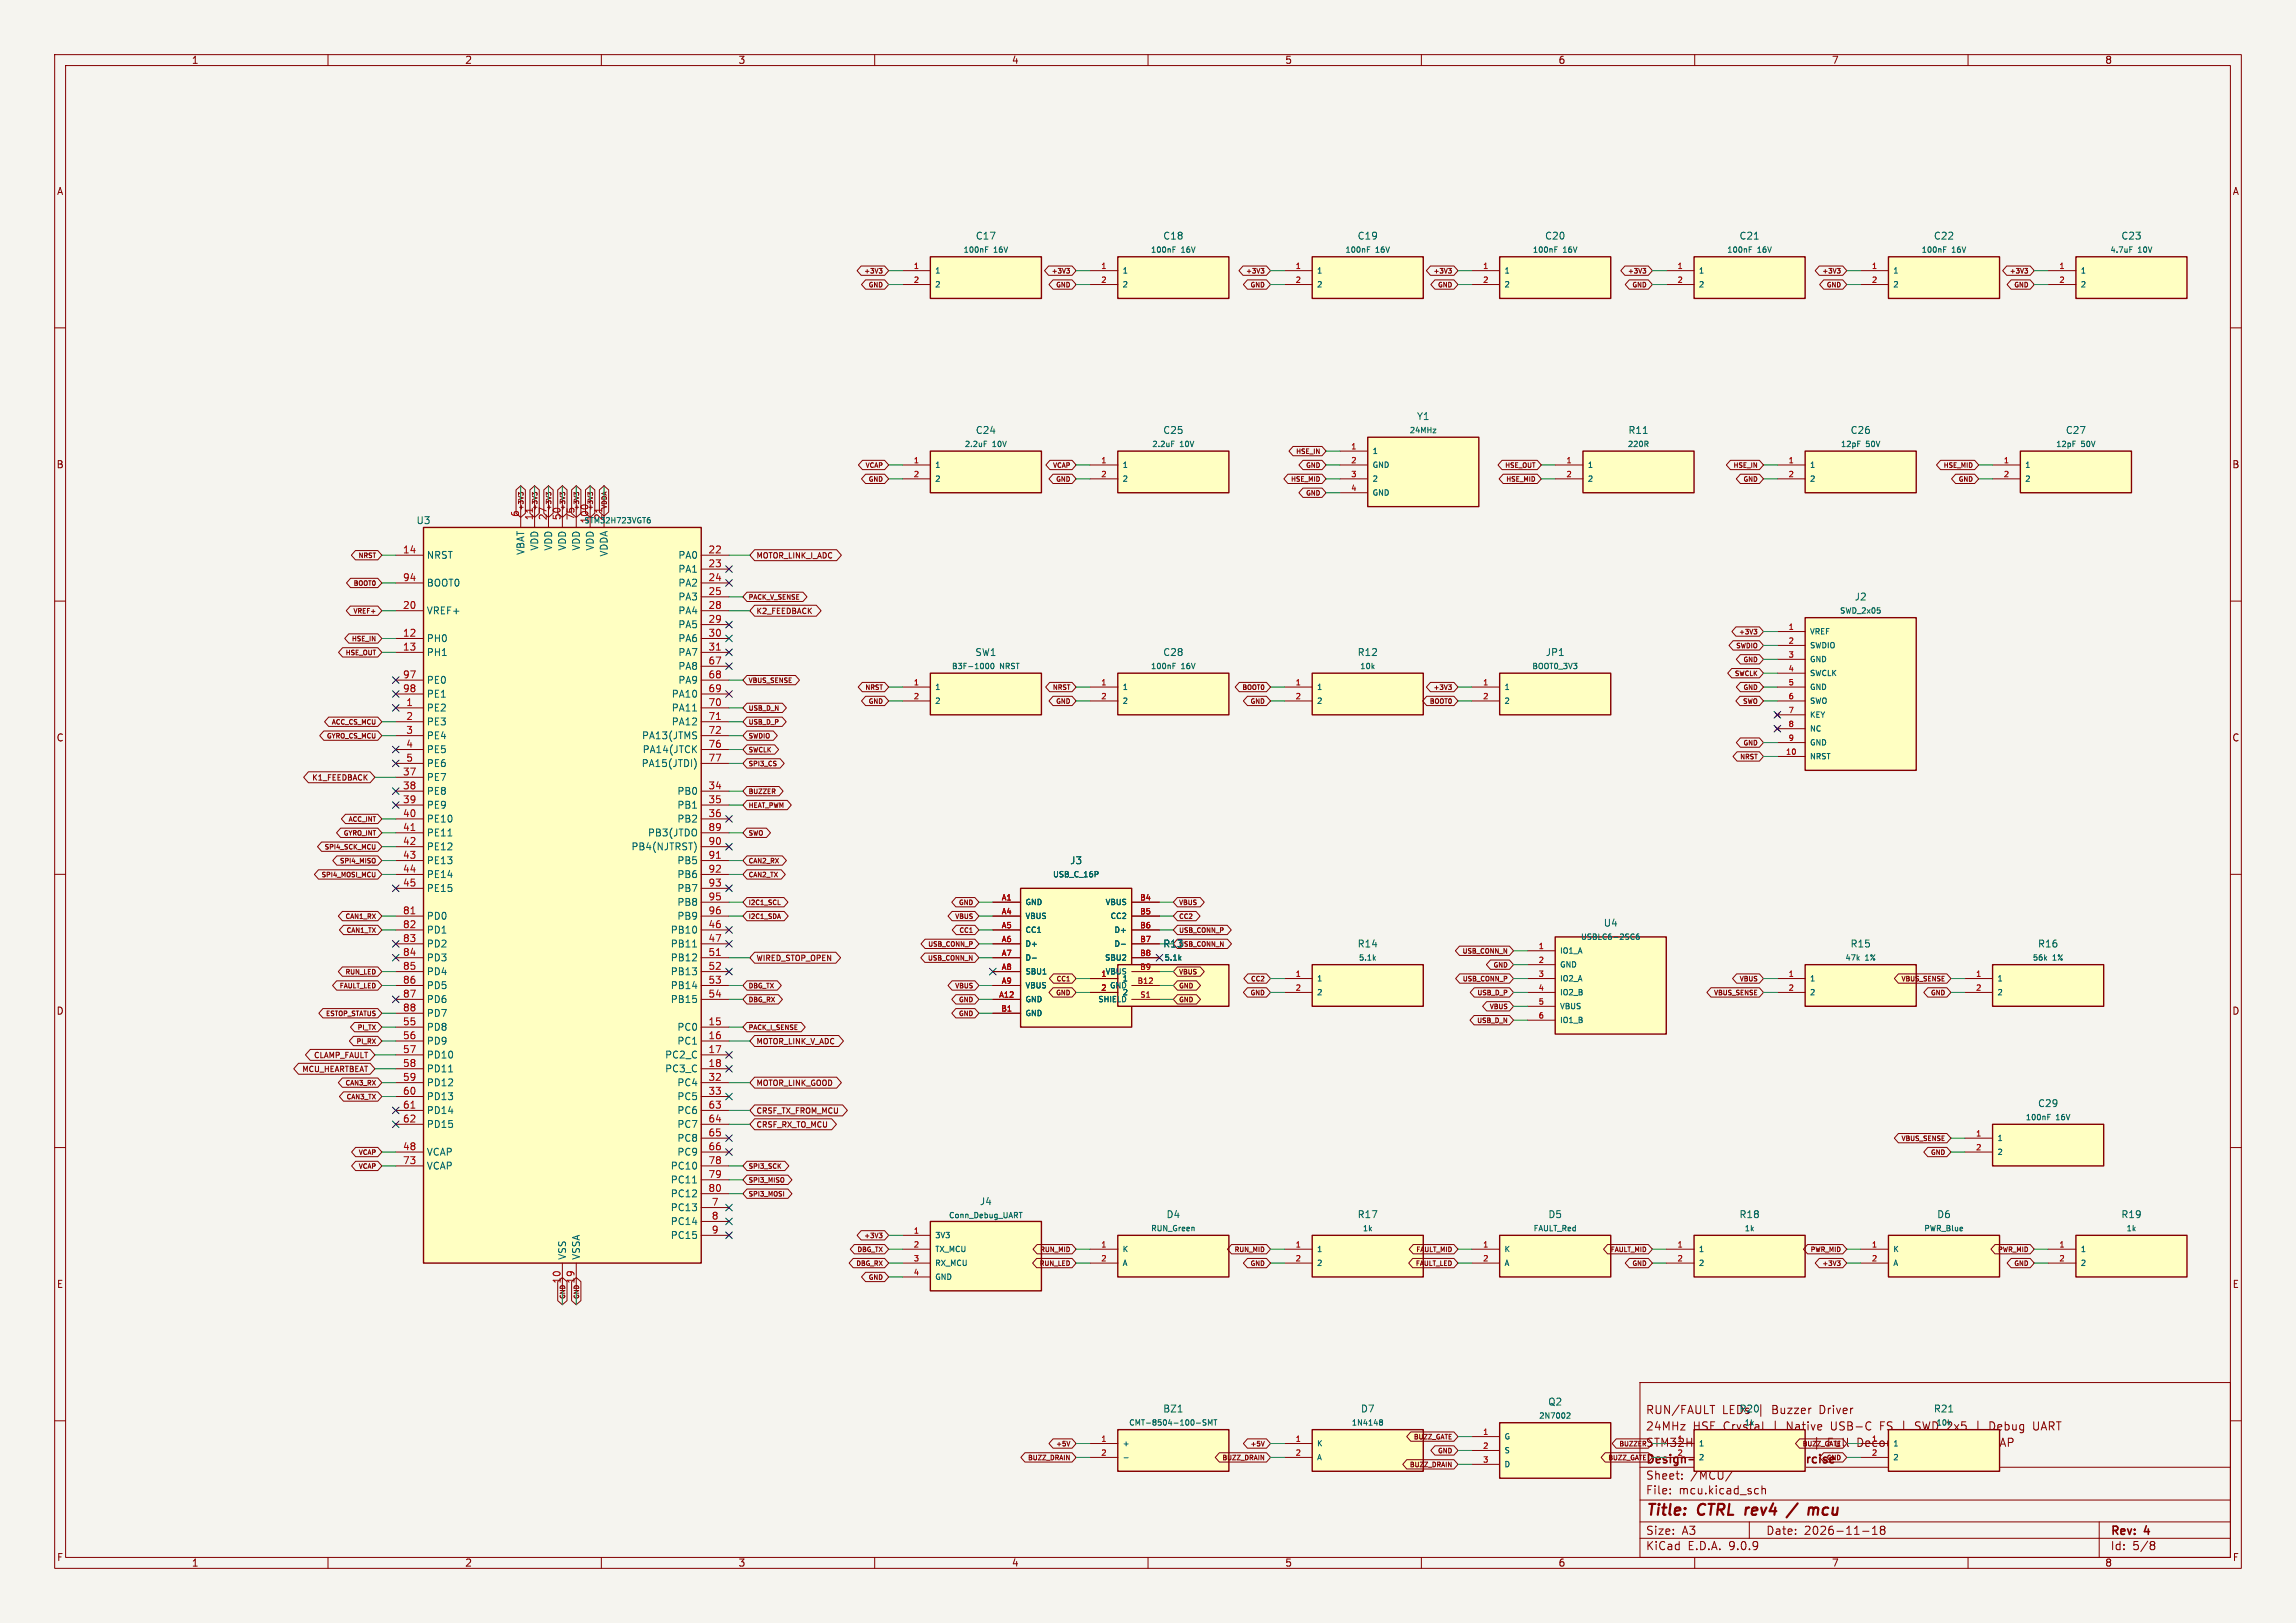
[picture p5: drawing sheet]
<svg xmlns="http://www.w3.org/2000/svg" width="420mm" height="297mm" viewBox="0 0 420 297" stroke-linecap="round" stroke-linejoin="round" font-family="sans-serif">
<defs><g id="words">
<g font-size="2.8" fill="#840000">
<text x="301" y="277.9">Title:</text>
<text x="310.6" y="277.9">CTRL</text>
<text x="320.1" y="277.9">rev4</text>
<text x="333.2" y="277.9">mcu</text>
</g>
<g font-size="2.1" fill="#840000">
<text x="301" y="262">24MHz</text>
<text x="301" y="259">RUN/FAULT</text>
<text x="309.6" y="262">HSE Crystal</text>
<text x="315" y="259">LEDs</text>
<text x="324.3" y="259">Buzzer</text>
<text x="324.4" y="262">|</text>
<text x="327.1" y="262">Native</text>
<text x="333.1" y="259">Driver</text>
<text x="335.3" y="262">USB-C</text>
<text x="344.5" y="262">FS</text>
<text x="348.5" y="262">|</text>
<text x="351.2" y="262">SWD 2x5</text>
<text x="365.3" y="262">Debug</text>
<text x="373.4" y="262">UART</text>
<text x="320.6" y="265">LQFP100</text>
<text x="327.5" y="268.2">exercise</text>
<text x="331.8" y="265">|</text>
<text x="334.5" y="265">Full</text>
<text x="340" y="265">Decoupling</text>
<text x="363.9" y="265">VCAP</text>
<text x="301" y="273.7">File:</text>
<text x="301" y="271">Sheet:</text>
<text x="307.1" y="273.7">mcu.kicad_sch</text>
<text x="309.2" y="271">/MCU/</text>
<text x="301" y="281.1">Size:</text>
<text x="307.6" y="281.1">A3</text>
<text x="323" y="281.1">Date:</text>
<text x="330" y="281.1">2026-11-18</text>
<text x="386" y="281.3">Rev:</text>
<text x="392.4" y="281.3">4</text>
<text x="301" y="283.9">KiCad</text>
<text x="308.7" y="283.9">E.D.A.</text>
<text x="316.3" y="283.9">9.0.9</text>
<text x="386" y="283.9">Id:</text>
<text x="390.1" y="283.9">5/8</text>
</g>
<text font-size="2.1" fill="#006464" x="321.6" y="259">|</text>
<g font-size="2.1" fill="#009600">
<text x="301" y="268.2">Design-only</text>
<text x="301" y="265">STM32H723VGT6</text>
</g>
<g font-size="1.8" fill="#840000">
<text x="35" y="11.9">1</text>
<text x="85" y="11.9">2</text>
<text x="135" y="11.9">3</text>
<text x="185" y="11.9">4</text>
<text x="235" y="11.9">5</text>
<text x="285" y="11.9">6</text>
<text x="335" y="11.9">7</text>
<text x="385" y="11.9">8</text>
<text x="10.3" y="35.9">A</text>
<text x="408.3" y="35.9">A</text>
<text x="10.3" y="85.9">B</text>
<text x="408.2" y="85.9">B</text>
<text x="10.3" y="135.9">C</text>
<text x="408.2" y="135.9">C</text>
<text x="10.3" y="185.9">D</text>
<text x="408.2" y="185.9">D</text>
<text x="10.3" y="235.9">E</text>
<text x="102.6" y="235" transform="rotate(-90 102.6 235)">10</text>
<text x="105.2" y="235" transform="rotate(-90 105.2 235)">19</text>
<text x="408.3" y="235.9">E</text>
<text x="10.3" y="285.9">F</text>
<text x="35" y="286.9">1</text>
<text x="85" y="286.9">2</text>
<text x="135" y="286.9">3</text>
<text x="185" y="286.9">4</text>
<text x="235" y="286.9">5</text>
<text x="285" y="286.9">6</text>
<text x="335" y="286.9">7</text>
<text x="385" y="286.9">8</text>
<text x="408.3" y="285.9">F</text>
</g>
<g font-size="1.8" fill="#006464">
<text x="178.4" y="44">C17</text>
<text x="212.7" y="44">C18</text>
<text x="248.2" y="44">C19</text>
<text x="282.5" y="44">C20</text>
<text x="318.1" y="44">C21</text>
<text x="353.7" y="44">C22</text>
<text x="387.9" y="44">C23</text>
<text x="259.1" y="77.1">Y1</text>
<text x="178.4" y="79.6">C24</text>
<text x="212.7" y="79.6">C25</text>
<text x="297.8" y="79.6">R11</text>
<text x="338.4" y="79.6">C26</text>
<text x="377.8" y="79.6">C27</text>
<text x="107.7" y="95.9" transform="rotate(-90 107.7 95.9)">100</text>
<text x="110.2" y="95.3" transform="rotate(-90 110.2 95.3)">21</text>
<text x="76.1" y="96.1">U3</text>
<text x="96.1" y="101.6" transform="rotate(-90 96.1 101.6)">VBAT</text>
<text x="98.7" y="100.9" transform="rotate(-90 98.7 100.9)">VDD</text>
<text x="101.2" y="100.9" transform="rotate(-90 101.2 100.9)">VDD</text>
<text x="103.7" y="100.9" transform="rotate(-90 103.7 100.9)">VDD</text>
<text x="106.3" y="100.9" transform="rotate(-90 106.3 100.9)">VDD</text>
<text x="108.8" y="100.9" transform="rotate(-90 108.8 100.9)">VDD</text>
<text x="111.4" y="101.9" transform="rotate(-90 111.4 101.9)">VDDA</text>
<text x="78" y="102.5">NRST</text>
<text x="78" y="107.5">BOOT0</text>
<text x="124" y="102.5">PA0</text>
<text x="124" y="105">PA1</text>
<text x="124" y="107.5">PA2</text>
<text x="78" y="112.6">VREF+</text>
<text x="124" y="110.1">PA3</text>
<text x="124" y="112.6">PA4</text>
<text x="339.2" y="110.1">J2</text>
<text x="78" y="117.7">PH0</text>
<text x="124" y="115.2">PA5</text>
<text x="124" y="117.7">PA6</text>
<text x="78" y="120.2">PH1</text>
<text x="78" y="125.3">PE0</text>
<text x="124" y="120.2">PA7</text>
<text x="124" y="122.8">PA8</text>
<text x="124" y="125.3">PA9</text>
<text x="178.3" y="120.2">SW1</text>
<text x="212.7" y="120.2">C28</text>
<text x="248.2" y="120.2">R12</text>
<text x="282.7" y="120.2">JP1</text>
<text x="78" y="127.9">PE1</text>
<text x="78" y="130.4">PE2</text>
<text x="122.8" y="127.9">PA10</text>
<text x="122.8" y="130.4">PA11</text>
<text x="78" y="132.9">PE3</text>
<text x="78" y="135.5">PE4</text>
<text x="117.3" y="135.5">PA13(JTMS</text>
<text x="122.8" y="132.9">PA12</text>
<text x="78" y="138">PE5</text>
<text x="78" y="140.6">PE6</text>
<text x="78" y="143.1">PE7</text>
<text x="117.3" y="140.6">PA15(JTDI)</text>
<text x="117.5" y="138">PA14(JTCK</text>
<text x="78" y="145.6">PE8</text>
<text x="78" y="148.2">PE9</text>
<text x="123.8" y="145.6">PB0</text>
<text x="123.8" y="148.2">PB1</text>
<text x="78" y="150.7">PE10</text>
<text x="78" y="153.3">PE11</text>
<text x="78" y="155.8">PE12</text>
<text x="115.4" y="155.8">PB4(NJTRST)</text>
<text x="118.4" y="153.3">PB3(JTDO</text>
<text x="123.8" y="150.7">PB2</text>
<text x="78" y="158.3">PE13</text>
<text x="78" y="160.9">PE14</text>
<text x="123.8" y="158.3">PB5</text>
<text x="123.8" y="160.9">PB6</text>
<text x="195.7" y="158.3">J3</text>
<text x="78" y="163.4">PE15</text>
<text x="123.8" y="163.4">PB7</text>
<text x="123.8" y="166">PB8</text>
<text x="78" y="168.5">PD0</text>
<text x="78" y="171">PD1</text>
<text x="78" y="173.6">PD2</text>
<text x="122.6" y="171">PB10</text>
<text x="122.6" y="173.6">PB11</text>
<text x="123.8" y="168.5">PB9</text>
<text x="212.7" y="173.6">R13</text>
<text x="248.2" y="173.6">R14</text>
<text x="293.3" y="169.8">U4</text>
<text x="338.4" y="173.6">R15</text>
<text x="372.7" y="173.6">R16</text>
<text x="78" y="176.1">PD3</text>
<text x="78" y="178.7">PD4</text>
<text x="122.6" y="176.1">PB12</text>
<text x="122.6" y="178.7">PB13</text>
<text x="78" y="181.2">PD5</text>
<text x="78" y="183.7">PD6</text>
<text x="122.6" y="181.2">PB14</text>
<text x="122.6" y="183.7">PB15</text>
<text x="78" y="186.3">PD7</text>
<text x="78" y="188.8">PD8</text>
<text x="78" y="191.4">PD9</text>
<text x="123.8" y="188.8">PC0</text>
<text x="123.8" y="191.4">PC1</text>
<text x="78" y="193.9">PD10</text>
<text x="78" y="196.4">PD11</text>
<text x="121.6" y="193.9">PC2_C</text>
<text x="121.6" y="196.4">PC3_C</text>
<text x="78" y="199">PD12</text>
<text x="78" y="201.5">PD13</text>
<text x="123.8" y="199">PC4</text>
<text x="123.8" y="201.5">PC5</text>
<text x="372.7" y="202.8">C29</text>
<text x="78" y="204.1">PD14</text>
<text x="78" y="206.6">PD15</text>
<text x="123.8" y="204.1">PC6</text>
<text x="123.8" y="206.6">PC7</text>
<text x="123.8" y="209.1">PC8</text>
<text x="78" y="211.7">VCAP</text>
<text x="78" y="214.2">VCAP</text>
<text x="122.6" y="214.2">PC10</text>
<text x="123.8" y="211.7">PC9</text>
<text x="122.6" y="216.8">PC11</text>
<text x="122.6" y="219.3">PC12</text>
<text x="122.6" y="221.8">PC13</text>
<text x="179.1" y="220.7">J4</text>
<text x="122.6" y="224.4">PC14</text>
<text x="122.6" y="226.9">PC15</text>
<text x="213.3" y="223.1">D4</text>
<text x="248.2" y="223.1">R17</text>
<text x="283.1" y="223.1">D5</text>
<text x="318.1" y="223.1">R18</text>
<text x="354.3" y="223.1">D6</text>
<text x="387.9" y="223.1">R19</text>
<text x="103.7" y="230.6" transform="rotate(-90 103.7 230.6)">VSS</text>
<text x="106.3" y="230.6" transform="rotate(-90 106.3 230.6)">VSSA</text>
<text x="283.1" y="257.4">Q2</text>
<text x="212.7" y="258.7">BZ1</text>
<text x="248.8" y="258.7">D7</text>
<text x="318.1" y="258.7">R20</text>
<text x="353.7" y="258.7">R21</text>
</g>
<g font-size="1.8" fill="#a90000">
<text x="95" y="94.7" transform="rotate(-90 95 94.7)">6</text>
<text x="97.5" y="95.3" transform="rotate(-90 97.5 95.3)">11</text>
<text x="100.1" y="95.3" transform="rotate(-90 100.1 95.3)">27</text>
<text x="102.6" y="95.3" transform="rotate(-90 102.6 95.3)">50</text>
<text x="105.2" y="95.3" transform="rotate(-90 105.2 95.3)">75</text>
<text x="73.6" y="101.3">14</text>
<text x="129.5" y="101.3">22</text>
<text x="73.6" y="106.4">94</text>
<text x="129.5" y="103.9">23</text>
<text x="129.5" y="106.4">24</text>
<text x="73.6" y="111.5">20</text>
<text x="129.5" y="109">25</text>
<text x="129.5" y="111.5">28</text>
<text x="73.6" y="116.6">12</text>
<text x="73.6" y="119.1">13</text>
<text x="129.5" y="114">29</text>
<text x="129.5" y="116.6">30</text>
<text x="129.5" y="119.1">31</text>
<text x="73.6" y="124.2">97</text>
<text x="129.5" y="121.7">67</text>
<text x="129.5" y="124.2">68</text>
<text x="73.6" y="126.7">98</text>
<text x="74.2" y="129.3">1</text>
<text x="74.2" y="131.8">2</text>
<text x="129.5" y="126.7">69</text>
<text x="129.5" y="129.3">70</text>
<text x="129.5" y="131.8">71</text>
<text x="74.2" y="134.4">3</text>
<text x="74.2" y="136.9">4</text>
<text x="129.5" y="134.4">72</text>
<text x="129.5" y="136.9">76</text>
<text x="73.6" y="142">37</text>
<text x="74.2" y="139.4">5</text>
<text x="129.5" y="139.4">77</text>
<text x="73.6" y="144.5">38</text>
<text x="73.6" y="147.1">39</text>
<text x="73.6" y="149.6">40</text>
<text x="129.5" y="144.5">34</text>
<text x="129.5" y="147.1">35</text>
<text x="129.5" y="149.6">36</text>
<text x="73.6" y="152.1">41</text>
<text x="73.6" y="154.7">42</text>
<text x="129.5" y="152.1">89</text>
<text x="129.5" y="154.7">90</text>
<text x="73.6" y="157.2">43</text>
<text x="73.6" y="159.8">44</text>
<text x="129.5" y="157.2">91</text>
<text x="129.5" y="159.8">92</text>
<text x="73.6" y="162.3">45</text>
<text x="73.6" y="167.4">81</text>
<text x="129.5" y="162.3">93</text>
<text x="129.5" y="164.8">95</text>
<text x="129.5" y="167.4">96</text>
<text x="73.6" y="169.9">82</text>
<text x="73.6" y="172.5">83</text>
<text x="129.5" y="169.9">46</text>
<text x="129.5" y="172.5">47</text>
<text x="73.6" y="175">84</text>
<text x="73.6" y="177.5">85</text>
<text x="129.5" y="175">51</text>
<text x="129.5" y="177.5">52</text>
<text x="73.6" y="180.1">86</text>
<text x="73.6" y="182.6">87</text>
<text x="73.6" y="185.2">88</text>
<text x="129.5" y="180.1">53</text>
<text x="129.5" y="182.6">54</text>
<text x="73.6" y="187.7">55</text>
<text x="73.6" y="190.2">56</text>
<text x="129.5" y="187.7">15</text>
<text x="129.5" y="190.2">16</text>
<text x="73.6" y="192.8">57</text>
<text x="73.6" y="195.3">58</text>
<text x="73.6" y="197.9">59</text>
<text x="129.5" y="192.8">17</text>
<text x="129.5" y="195.3">18</text>
<text x="129.5" y="197.9">32</text>
<text x="73.6" y="200.4">60</text>
<text x="73.6" y="202.9">61</text>
<text x="129.5" y="200.4">33</text>
<text x="129.5" y="202.9">63</text>
<text x="73.6" y="205.5">62</text>
<text x="129.5" y="205.5">64</text>
<text x="129.5" y="208">65</text>
<text x="73.6" y="210.6">48</text>
<text x="73.6" y="213.1">73</text>
<text x="129.5" y="210.6">66</text>
<text x="129.5" y="213.1">78</text>
<text x="129.5" y="215.6">79</text>
<text x="129.5" y="218.2">80</text>
<text x="130.1" y="220.7">7</text>
<text x="130.1" y="223.3">8</text>
<text x="130.1" y="225.8">9</text>
</g>
<g font-size="1.4" fill="#006464">
<text x="176.1" y="46.4">100nF</text>
<text x="181.8" y="46.4">16V</text>
<text x="210.4" y="46.4">100nF</text>
<text x="216.1" y="46.4">16V</text>
<text x="246" y="46.4">100nF</text>
<text x="251.6" y="46.4">16V</text>
<text x="280.3" y="46.4">100nF</text>
<text x="285.9" y="46.4">16V</text>
<text x="315.8" y="46.4">100nF</text>
<text x="321.5" y="46.4">16V</text>
<text x="351.4" y="46.4">100nF</text>
<text x="357" y="46.4">16V</text>
<text x="385.9" y="46.4">4.7uF</text>
<text x="391.1" y="46.4">10V</text>
<text x="171" y="50.3">1</text>
<text x="171" y="52.8">2</text>
<text x="205.3" y="50.3">1</text>
<text x="205.3" y="52.8">2</text>
<text x="240.8" y="50.3">1</text>
<text x="240.8" y="52.8">2</text>
<text x="275.1" y="50.3">1</text>
<text x="275.1" y="52.8">2</text>
<text x="310.7" y="50.3">1</text>
<text x="310.7" y="52.8">2</text>
<text x="346.2" y="50.3">1</text>
<text x="346.2" y="52.8">2</text>
<text x="380.5" y="50.3">1</text>
<text x="380.5" y="52.8">2</text>
<text x="176.4" y="82">2.2uF</text>
<text x="181.5" y="82">10V</text>
<text x="210.7" y="82">2.2uF</text>
<text x="215.8" y="82">10V</text>
<text x="251" y="83.3">1</text>
<text x="257.8" y="79.5">24MHz</text>
<text x="297.7" y="82">220R</text>
<text x="336.6" y="82">12pF</text>
<text x="341.3" y="82">50V</text>
<text x="376" y="82">12pF</text>
<text x="380.7" y="82">50V</text>
<text x="171" y="85.8">1</text>
<text x="171" y="88.4">2</text>
<text x="205.3" y="85.8">1</text>
<text x="205.3" y="88.4">2</text>
<text x="251" y="85.8">GND</text>
<text x="251" y="88.4">2</text>
<text x="290.4" y="85.8">1</text>
<text x="290.4" y="88.4">2</text>
<text x="331" y="85.8">1</text>
<text x="331" y="88.4">2</text>
<text x="370.4" y="85.8">1</text>
<text x="370.4" y="88.4">2</text>
<text x="106.8" y="96">STM32H723VGT6</text>
<text x="251" y="90.9">GND</text>
<text x="336.5" y="112.5">SWD_2x05</text>
<text x="331" y="116.3">VREF</text>
<text x="331" y="118.8">SWDIO</text>
<text x="174" y="122.6">B3F-1000</text>
<text x="182.9" y="122.6">NRST</text>
<text x="210.4" y="122.6">100nF</text>
<text x="216.1" y="122.6">16V</text>
<text x="248.7" y="122.6">10k</text>
<text x="280.2" y="122.6">BOOT0_3V3</text>
<text x="331" y="121.4">GND</text>
<text x="331" y="123.9">SWCLK</text>
<text x="171" y="126.5">1</text>
<text x="171" y="129">2</text>
<text x="205.3" y="126.5">1</text>
<text x="205.3" y="129">2</text>
<text x="240.8" y="126.5">1</text>
<text x="240.8" y="129">2</text>
<text x="275.1" y="126.5">1</text>
<text x="275.1" y="129">2</text>
<text x="331" y="126.5">GND</text>
<text x="331" y="129">SWO</text>
<text x="331" y="131.5">KEY</text>
<text x="331" y="134.1">NC</text>
<text x="331" y="136.6">GND</text>
<text x="331" y="139.2">NRST</text>
<text x="192.5" y="160.7">USB_C_16P</text>
<text x="187.5" y="165.8">GND</text>
<text x="202.1" y="165.8">VBUS</text>
<text x="187.5" y="168.4">VBUS</text>
<text x="187.5" y="170.9">CC1</text>
<text x="187.5" y="173.4">D+</text>
<text x="203" y="168.4">CC2</text>
<text x="203.7" y="170.9">D+</text>
<text x="203.7" y="173.4">D-</text>
<text x="289.1" y="172.2">USBLC6-2SC6</text>
<text x="187.5" y="176">D-</text>
<text x="187.5" y="178.5">SBU1</text>
<text x="202" y="176">SBU2</text>
<text x="205.3" y="179.8">1</text>
<text x="212.9" y="176">5.1k</text>
<text x="240.8" y="179.8">1</text>
<text x="248.5" y="176">5.1k</text>
<text x="285.3" y="174.7">IO1_A</text>
<text x="285.3" y="177.3">GND</text>
<text x="285.3" y="179.8">IO2_A</text>
<text x="331" y="179.8">1</text>
<text x="337.4" y="176">47k</text>
<text x="341.2" y="176">1%</text>
<text x="365.3" y="179.8">1</text>
<text x="371.7" y="176">56k</text>
<text x="375.5" y="176">1%</text>
<text x="187.5" y="181.1">VBUS</text>
<text x="187.5" y="183.6">GND</text>
<text x="200.8" y="183.6">SHIELD</text>
<text x="205.3" y="182.3">2</text>
<text x="240.8" y="182.3">2</text>
<text x="285.3" y="182.3">IO2_B</text>
<text x="285.3" y="184.9">VBUS</text>
<text x="331" y="182.3">2</text>
<text x="365.3" y="182.3">2</text>
<text x="187.5" y="186.1">GND</text>
<text x="285.3" y="187.4">IO1_B</text>
<text x="365.3" y="209">1</text>
<text x="370.4" y="205.2">100nF</text>
<text x="376.1" y="205.2">16V</text>
<text x="365.3" y="211.5">2</text>
<text x="171" y="226.8">3V3</text>
<text x="173.5" y="223.1">Conn_Debug_UART</text>
<text x="210.5" y="225.5">RUN_Green</text>
<text x="249.2" y="225.5">1k</text>
<text x="280.4" y="225.5">FAULT_Red</text>
<text x="319" y="225.5">1k</text>
<text x="351.9" y="225.5">PWR_Blue</text>
<text x="388.9" y="225.5">1k</text>
<text x="171" y="229.3">TX_MCU</text>
<text x="171" y="231.9">RX_MCU</text>
<text x="205.3" y="229.3">K</text>
<text x="205.3" y="231.9">A</text>
<text x="240.8" y="229.3">1</text>
<text x="240.8" y="231.9">2</text>
<text x="275.1" y="229.3">K</text>
<text x="275.1" y="231.9">A</text>
<text x="310.7" y="229.3">1</text>
<text x="310.7" y="231.9">2</text>
<text x="346.2" y="229.3">K</text>
<text x="346.2" y="231.9">A</text>
<text x="380.5" y="229.3">1</text>
<text x="380.5" y="231.9">2</text>
<text x="171" y="234.4">GND</text>
<text x="206.4" y="261.1">CMT-8504-100-SMT</text>
<text x="247.2" y="261.1">1N4148</text>
<text x="275.1" y="263.6">G</text>
<text x="281.4" y="259.8">2N7002</text>
<text x="319" y="261.1">1k</text>
<text x="354.1" y="261.1">10k</text>
<text x="205.3" y="264.9">+</text>
<text x="240.8" y="264.9">K</text>
<text x="240.8" y="267.4">A</text>
<text x="275.1" y="266.2">S</text>
<text x="275.1" y="268.7">D</text>
<text x="310.7" y="264.9">1</text>
<text x="310.7" y="267.4">2</text>
<text x="346.2" y="264.9">1</text>
<text x="346.2" y="267.4">2</text>
</g>
<g font-size="1.4" fill="#a90000">
<text x="167" y="49.3">1</text>
<text x="167" y="51.8">2</text>
<text x="201.3" y="49.3">1</text>
<text x="201.3" y="51.8">2</text>
<text x="236.9" y="49.3">1</text>
<text x="236.9" y="51.8">2</text>
<text x="271.2" y="49.3">1</text>
<text x="271.2" y="51.8">2</text>
<text x="306.7" y="49.3">1</text>
<text x="306.7" y="51.8">2</text>
<text x="342.3" y="49.3">1</text>
<text x="342.3" y="51.8">2</text>
<text x="376.6" y="49.3">1</text>
<text x="376.6" y="51.8">2</text>
<text x="247" y="82.3">1</text>
<text x="167" y="84.8">1</text>
<text x="167" y="87.4">2</text>
<text x="201.3" y="84.8">1</text>
<text x="201.3" y="87.4">2</text>
<text x="247" y="84.8">2</text>
<text x="247" y="87.4">3</text>
<text x="247" y="89.9">4</text>
<text x="286.4" y="84.8">1</text>
<text x="286.4" y="87.4">2</text>
<text x="327.1" y="84.8">1</text>
<text x="327.1" y="87.4">2</text>
<text x="366.4" y="84.8">1</text>
<text x="366.4" y="87.4">2</text>
<text x="327.1" y="115.3">1</text>
<text x="327.1" y="117.9">2</text>
<text x="167" y="125.5">1</text>
<text x="201.3" y="125.5">1</text>
<text x="236.9" y="125.5">1</text>
<text x="271.2" y="125.5">1</text>
<text x="327.1" y="120.4">3</text>
<text x="327.1" y="122.9">4</text>
<text x="327.1" y="125.5">5</text>
<text x="167" y="128">2</text>
<text x="201.3" y="128">2</text>
<text x="236.9" y="128">2</text>
<text x="271.2" y="128">2</text>
<text x="327.1" y="128">6</text>
<text x="327.1" y="130.6">7</text>
<text x="327.1" y="133.1">8</text>
<text x="327.1" y="135.6">9</text>
<text x="326.6" y="138.2">10</text>
<text x="183.1" y="164.8">A1</text>
<text x="183.1" y="167.4">A4</text>
<text x="208.4" y="164.8">B4</text>
<text x="208.4" y="167.4">B5</text>
<text x="183.1" y="169.9">A5</text>
<text x="183.1" y="172.5">A6</text>
<text x="208.4" y="169.9">B6</text>
<text x="208.4" y="172.5">B7</text>
<text x="281.3" y="173.7">1</text>
<text x="183.1" y="175">A7</text>
<text x="183.1" y="177.5">A8</text>
<text x="201.3" y="178.8">1VBUS</text>
<text x="208.4" y="175">B8</text>
<text x="208.4" y="177.5">B9</text>
<text x="236.9" y="178.8">1</text>
<text x="281.3" y="176.3">2</text>
<text x="281.3" y="178.8">3</text>
<text x="327.1" y="178.8">1</text>
<text x="361.3" y="178.8">1</text>
<text x="182.6" y="182.6">A12</text>
<text x="183" y="185.2">B1</text>
<text x="183.1" y="180.1">A9</text>
<text x="201.3" y="181.4">2 GND</text>
<text x="208" y="180.1">B12</text>
<text x="208.5" y="182.6">S1</text>
<text x="236.9" y="181.4">2</text>
<text x="281.3" y="181.4">4</text>
<text x="281.3" y="183.9">5</text>
<text x="327.1" y="181.4">2</text>
<text x="361.3" y="181.4">2</text>
<text x="281.3" y="186.4">6</text>
<text x="361.3" y="208">1</text>
<text x="361.3" y="210.6">2</text>
<text x="167" y="225.8">1</text>
<text x="167" y="228.3">2</text>
<text x="167" y="230.9">3</text>
<text x="167" y="233.4">4</text>
<text x="201.3" y="228.3">1</text>
<text x="201.3" y="230.9">2</text>
<text x="236.9" y="228.3">1</text>
<text x="236.9" y="230.9">2</text>
<text x="271.2" y="228.3">1</text>
<text x="271.2" y="230.9">2</text>
<text x="306.7" y="228.3">1</text>
<text x="306.7" y="230.9">2</text>
<text x="342.3" y="228.3">1</text>
<text x="342.3" y="230.9">2</text>
<text x="376.6" y="228.3">1</text>
<text x="376.6" y="230.9">2</text>
<text x="201.3" y="263.9">1</text>
<text x="236.9" y="263.9">1</text>
<text x="271.2" y="262.6">1</text>
<text x="306.7" y="263.9">1</text>
<text x="342.3" y="263.9">1</text>
<text x="201.3" y="266.4">2</text>
<text x="236.9" y="266.4">2</text>
<text x="271.2" y="265.2">2</text>
<text x="271.2" y="267.7">3</text>
<text x="306.7" y="266.4">2</text>
<text x="342.3" y="266.4">2</text>
</g>
<g font-size="1.4" fill="#840000">
<text x="138.3" y="102.4">MOTOR_LINK_I_ADC</text>
<text x="138.3" y="112.6">K2_FEEDBACK</text>
<text x="57" y="143">K1_FEEDBACK</text>
<text x="138.3" y="176.1">WIRED_STOP_OPEN</text>
<text x="138.3" y="191.3">MOTOR_LINK_V_ADC</text>
<text x="55.2" y="196.4">MCU_HEARTBEAT</text>
<text x="57.3" y="193.8">CLAMP_FAULT</text>
<text x="138.3" y="198.9">MOTOR_LINK_GOOD</text>
<text x="138.3" y="204">CRSF_TX_FROM_MCU</text>
<text x="138.3" y="206.5">CRSF_RX_TO_MCU</text>
</g>
<g font-size="1.2" fill="#840000">
<text x="157.9" y="50.2">+3V3</text>
<text x="158.7" y="52.8">GND</text>
<text x="192.2" y="50.2">+3V3</text>
<text x="193" y="52.8">GND</text>
<text x="227.8" y="50.2">+3V3</text>
<text x="228.6" y="52.8">GND</text>
<text x="262.1" y="50.2">+3V3</text>
<text x="262.9" y="52.8">GND</text>
<text x="297.6" y="50.2">+3V3</text>
<text x="298.4" y="52.8">GND</text>
<text x="333.2" y="50.2">+3V3</text>
<text x="334" y="52.8">GND</text>
<text x="367.5" y="50.2">+3V3</text>
<text x="368.3" y="52.8">GND</text>
<text x="236.9" y="83.3">HSE_IN</text>
<text x="158.2" y="85.8">VCAP</text>
<text x="158.7" y="88.3">GND</text>
<text x="192.4" y="85.8">VCAP</text>
<text x="193" y="88.3">GND</text>
<text x="236" y="88.3">HSE_MID</text>
<text x="238.7" y="85.8">GND</text>
<text x="275.2" y="85.8">HSE_OUT</text>
<text x="275.4" y="88.3">HSE_MID</text>
<text x="316.9" y="85.8">HSE_IN</text>
<text x="318.7" y="88.3">GND</text>
<text x="355.4" y="85.8">HSE_MID</text>
<text x="358.1" y="88.3">GND</text>
<text x="96" y="93.5" transform="rotate(-90 96 93.5)">+3V3</text>
<text x="98.5" y="93.5" transform="rotate(-90 98.5 93.5)">+3V3</text>
<text x="101" y="93.5" transform="rotate(-90 101 93.5)">+3V3</text>
<text x="103.6" y="93.5" transform="rotate(-90 103.6 93.5)">+3V3</text>
<text x="106.1" y="93.5" transform="rotate(-90 106.1 93.5)">+3V3</text>
<text x="108.7" y="93.5" transform="rotate(-90 108.7 93.5)">+3V3</text>
<text x="111.2" y="93.3" transform="rotate(-90 111.2 93.3)">VDDA</text>
<text x="238.7" y="90.9">GND</text>
<text x="64.5" y="107.4">BOOT0</text>
<text x="65.4" y="102.3">NRST</text>
<text x="64.5" y="112.5">VREF+</text>
<text x="136.8" y="109.9">PACK_V_SENSE</text>
<text x="64.2" y="117.6">HSE_IN</text>
<text x="317.4" y="118.8">SWDIO</text>
<text x="317.9" y="116.3">+3V3</text>
<text x="63.1" y="120.1">HSE_OUT</text>
<text x="136.8" y="125.2">VBUS_SENSE</text>
<text x="317.2" y="123.9">SWCLK</text>
<text x="318.7" y="121.4">GND</text>
<text x="136.8" y="130.3">USB_D_N</text>
<text x="158.1" y="126.4">NRST</text>
<text x="158.7" y="129">GND</text>
<text x="192.4" y="126.4">NRST</text>
<text x="193" y="129">GND</text>
<text x="227.1" y="126.4">BOOT0</text>
<text x="228.6" y="129">GND</text>
<text x="261.4" y="129">BOOT0</text>
<text x="262.1" y="126.4">+3V3</text>
<text x="318.7" y="129">SWO</text>
<text x="318.7" y="126.4">GND</text>
<text x="59.6" y="135.3">GYRO_CS_MCU</text>
<text x="60.5" y="132.8">ACC_CS_MCU</text>
<text x="136.8" y="135.3">SWDIO</text>
<text x="136.8" y="137.9">SWCLK</text>
<text x="136.8" y="132.8">USB_D_P</text>
<text x="318.7" y="136.6">GND</text>
<text x="136.8" y="140.4">SPI3_CS</text>
<text x="318.1" y="139.1">NRST</text>
<text x="136.8" y="145.5">BUZZER</text>
<text x="136.8" y="148">HEAT_PWM</text>
<text x="59.2" y="155.7">SPI4_SCK_MCU</text>
<text x="62.7" y="153.1">GYRO_INT</text>
<text x="63.6" y="150.6">ACC_INT</text>
<text x="136.8" y="153.1">SWO</text>
<text x="58.6" y="160.7">SPI4_MOSI_MCU</text>
<text x="62" y="158.2">SPI4_MISO</text>
<text x="136.8" y="158.2">CAN2_RX</text>
<text x="136.8" y="160.7">CAN2_TX</text>
<text x="136.8" y="165.8">I2C1_SCL</text>
<text x="175.2" y="165.8">GND</text>
<text x="215.6" y="165.8">VBUS</text>
<text x="63" y="168.4">CAN1_RX</text>
<text x="63.2" y="170.9">CAN1_TX</text>
<text x="136.8" y="168.4">I2C1_SDA</text>
<text x="169.6" y="173.4">USB_CONN_P</text>
<text x="174.5" y="168.4">VBUS</text>
<text x="175.3" y="170.9">CC1</text>
<text x="215.6" y="168.4">CC2</text>
<text x="215.6" y="170.9">USB_CONN_P</text>
<text x="215.6" y="173.4">USB_CONN_N</text>
<text x="63" y="178.5">RUN_LED</text>
<text x="169.6" y="176">USB_CONN_N</text>
<text x="193.1" y="179.8">CC1</text>
<text x="215.6" y="178.5">VBUS</text>
<text x="228.7" y="179.8">CC2</text>
<text x="267.4" y="174.7">USB_CONN_N</text>
<text x="267.4" y="179.8">USB_CONN_P</text>
<text x="273" y="177.2">GND</text>
<text x="318.1" y="179.8">VBUS</text>
<text x="347.7" y="179.8">VBUS_SENSE</text>
<text x="62" y="181.1">FAULT_LED</text>
<text x="136.8" y="181.1">DBG_TX</text>
<text x="136.8" y="183.6">DBG_RX</text>
<text x="174.5" y="181.1">VBUS</text>
<text x="175.2" y="183.6">GND</text>
<text x="193" y="182.3">GND</text>
<text x="215.6" y="183.6">GND</text>
<text x="215.6" y="181.1">GND</text>
<text x="228.6" y="182.3">GND</text>
<text x="270.1" y="182.3">USB_D_P</text>
<text x="272.3" y="184.9">VBUS</text>
<text x="313.4" y="182.3">VBUS_SENSE</text>
<text x="353" y="182.3">GND</text>
<text x="59.5" y="186.1">ESTOP_STATUS</text>
<text x="65" y="191.2">PI_RX</text>
<text x="65.2" y="188.7">PI_TX</text>
<text x="136.8" y="188.7">PACK_I_SENSE</text>
<text x="175.2" y="186.1">GND</text>
<text x="270" y="187.4">USB_D_N</text>
<text x="63" y="198.8">CAN3_RX</text>
<text x="63.2" y="201.4">CAN3_TX</text>
<text x="347.7" y="209">VBUS_SENSE</text>
<text x="65.4" y="211.5">VCAP</text>
<text x="65.4" y="214.1">VCAP</text>
<text x="136.8" y="214.1">SPI3_SCK</text>
<text x="353" y="211.5">GND</text>
<text x="136.8" y="216.6">SPI3_MISO</text>
<text x="136.8" y="219.2">SPI3_MOSI</text>
<text x="157.9" y="226.8">+3V3</text>
<text x="156.5" y="231.9">DBG_RX</text>
<text x="156.7" y="229.3">DBG_TX</text>
<text x="190" y="231.9">RUN_LED</text>
<text x="190.1" y="229.3">RUN_MID</text>
<text x="225.7" y="229.3">RUN_MID</text>
<text x="228.6" y="231.9">GND</text>
<text x="258.8" y="231.9">FAULT_LED</text>
<text x="258.9" y="229.3">FAULT_MID</text>
<text x="294.5" y="229.3">FAULT_MID</text>
<text x="298.4" y="231.9">GND</text>
<text x="331" y="229.3">PWR_MID</text>
<text x="333.2" y="231.9">+3V3</text>
<text x="365.3" y="229.3">PWR_MID</text>
<text x="368.3" y="231.9">GND</text>
<text x="103.6" y="237.8" transform="rotate(-90 103.6 237.8)">GND</text>
<text x="106.1" y="237.8" transform="rotate(-90 106.1 237.8)">GND</text>
<text x="158.7" y="234.4">GND</text>
<text x="258.5" y="263.6">BUZZ_GATE</text>
<text x="187.9" y="267.4">BUZZ_DRAIN</text>
<text x="193" y="264.9">+5V</text>
<text x="223.4" y="267.4">BUZZ_DRAIN</text>
<text x="228.6" y="264.9">+5V</text>
<text x="257.7" y="268.7">BUZZ_DRAIN</text>
<text x="262.9" y="266.1">GND</text>
<text x="294" y="267.4">BUZZ_GATE</text>
<text x="296" y="264.9">BUZZER</text>
<text x="329.6" y="264.9">BUZZ_GATE</text>
<text x="334" y="267.4">GND</text>
</g>
</g></defs>
<path d="M0 0h420v297h-420z" fill="#f5f4ef" stroke="#f5f4ef" stroke-width=".18"/>
<g fill="none" stroke="#840000" stroke-width=".18">
<path d="M10 10h400v277h-400zM12 12h396v273h-396zM60 10v2M110 10v2M160 10v2M210 10v2M260 10v2M310 10v2M360 10v2M10 60h2M408 60h2M10 110h2"/>
<path d="M408 110h2M10 160h2M408 160h2M10 210h2M408 210h2M300 253h108v32h-108zM312.8 257.2h.9M10 260h2M300 278.5h108M300 274.5h108M300 268.5h108M305.5 273.2v.2"/>
<path d="M305.5 272.5v.1M307.7 270.5v.2M307.7 269.8v.1M316.9 269.1l-1.2 1.9M318.6 263.8h.4l.2 .2-.1 .5-.5 .2M318.7 263.2h.3M320 278.5v3M321.2 272.4l.5 .1M321.7 273.3l-.5 .1M322.3 272.5l.2-.1 .4 .1v.9M322.3 271.9v1.5M322.4 260.2v1.3l.3 .2"/>
<path d="M342.5 279.7l.4-.4v1.5M344.2 279.9l-.3 .3 .1 .4 .2 .2 .5-.1 .1-.2-.1-.4-.2-.2M344.2 279.9l-.3-.3 .3-.3 .5 .1 .1 .2-.3 .3M344.2 279.9h.3M350.4 261.6l.5 .1M350.7 260.2l-.3 .3v.3l.3 .1M351.1 263.7l.4 .1M351.5 264.6l-.4 .1M351.5 263.7v1.2l-.1 .2-.4 .1M353.7 263v2.2M355.9 263.3l.5-.1 .3 .1v.3l-.9 1.1h.9M357.4 264.5v.2"/>
<path d="M358 263.3l.6-.1 .2 .1 .1 .3-1 1.1h1M359.5 263.7l.1 .9 .3 .1 .3-.2M360.2 263.7v1M360.9 263.9h.5M361.6 263.2h-.7v1.5M361.8 260v2.2M363.1 263.2l.5 1.5M364.7 260.4l-.3-.2h-.4v1.5h.4l.3-.2M372.9 260.2l-.1 1.3-.5 .2-.3-.3M384 278.5v6.5M408 260h2M60 285v2"/>
<path d="M110 285v2M160 285v2M210 285v2M260 285v2M300 281.5h108M310 285v2M340.7 280.2h1.2M342.5 280.8h.9M360 285v2M393.6 282.1l.4 .1 .2 .2-.3 .3M393.6 282.7h.3M393.9 282.7l.2 .2 .1 .4-.2 .2-.4 .1"/>
</g>
<path d="M319.4 275.9l-.2 1.3M328.8 275.1l-2 2.6M330.9 276.1a.49 .49 0 0 1 .9 .1M330.9 275.9l-.1 1.3M331.8 276.2l-.2 1M332.5 276a.5 .5 0 0 0-.7 .2" fill="none" stroke="#840000" stroke-width=".4"/>
<g fill="none" stroke="#840000" stroke-width=".3">
<path d="M313.6 267.6l.2 .1M314.2 266.7l.3 1M314.5 267.7l-.3 .5M314.9 266.7l-.4 1M316.6 266.2v1.3l.2 .2M317.3 267.2l.7-.2v-.2l-.5-.1-.2 .2 .1 .7h.6M318.7 266.8h.6v.9M319.3 267l-.5 .1a.29 .29 0 0 0-.2 .3 .29 .29 0 0 0 .2 .3l.5-.1M320 266.7v1M320.5 266.7l-.3 .1-.2 .2M321 266.8l.2-.1 .3 .1 .1 .9M321 266.7v1"/>
<path d="M322.3 266.2v.1M322.3 266.7v1M323 266.8l.3-.1 .3 .1 .1 .9M323 266.7v1M325 266.8l-.4-.1-.3 .3v.4l.2 .2h.5M325 266.7v1.2l-.2 .3-.4-.1M326.9 266.8v.8M327.5 267l-.7 .2"/>
</g>
<path d="M284.5 171.5h20.3v17.7h-20.3z" fill="#ffffc2"/>
<path d="M284.5 171.5h20.3v17.7h-20.3z" fill="none" stroke="#840000" stroke-width=".25"/>
<path d="M279.4 174h5.1M279.4 176.5h5.1M279.4 179.1h5.1M279.4 181.6h5.1M279.4 184.2h5.1M279.4 186.7h5.1" fill="none" stroke="#840000" stroke-width=".18"/>
<path d="M298.9 171h.1M298.9 171.8v.1M299.8 170.9l-.3 .1-.1 .1-.1 .6 .2 .2 .3-.1v-.5h-.3l-.2 .2" fill="none" stroke="#006464" stroke-width=".18"/>
<path d="M240 261.6h20.3v7.6h-20.3z" fill="#ffffc2"/>
<path d="M240 261.6h20.3v7.6h-20.3z" fill="none" stroke="#840000" stroke-width=".25"/>
<path d="M234.9 264.2h5.1M234.9 266.7h5.1" fill="none" stroke="#840000" stroke-width=".18"/>
<path d="M252.4 259.9h.5v.1l-.2 .2M252.4 260.2h.1M252.5 260.2h.2M252.5 260.2l-.1 .1M252.7 260.2l.2 .2v.3l-.5 .1" fill="none" stroke="#006464" stroke-width=".18"/>
<path d="M77.5 96.5h50.8v134.6h-50.8z" fill="#ffffc2"/>
<path d="M77.5 96.5h50.8v134.6h-50.8z" fill="none" stroke="#840000" stroke-width=".25"/>
<g fill="none" stroke="#840000" stroke-width=".18">
<path d="M95.2 91.4v5.1M97.8 91.4v5.1M100.3 91.4v5.1M102.9 91.4v5.1M105.4 91.4v5.1M107.9 91.4v5.1M110.5 91.4v5.1M72.4 101.6h5.1M72.4 106.7h5.1M72.4 111.8h5.1M72.4 116.8h5.1M72.4 119.4h5.1"/>
<path d="M128.3 101.6h5M128.3 106.7h5M128.3 111.8h5M128.3 116.8h5M128.3 119.4h5M128.3 104.1h5M128.3 109.2h5M128.3 114.3h5M72.4 124.5h5.1M72.4 127h5.1M72.4 129.5h5.1M72.4 132.1h5.1"/>
<path d="M72.4 134.6h5.1M72.4 137.2h5.1M72.4 139.7h5.1M128.3 124.5h5M128.3 127h5M128.3 129.5h5M128.3 132.1h5M128.3 134.6h5M128.3 137.2h5M128.3 139.7h5M128.3 121.9h5M72.4 142.2h5.1"/>
<path d="M72.4 144.8h5.1M72.4 147.3h5.1M72.4 149.9h5.1M72.4 152.4h5.1M72.4 154.9h5.1M72.4 157.5h5.1M128.3 144.8h5M128.3 147.3h5M128.3 149.9h5M128.3 152.4h5M128.3 154.9h5M128.3 157.5h5"/>
<path d="M72.4 160h5.1M72.4 162.6h5.1M72.4 167.6h5.1M72.4 170.2h5.1M72.4 172.7h5.1M72.4 175.3h5.1M72.4 177.8h5.1M128.3 160h5M128.3 162.6h5M128.3 167.6h5M128.3 170.2h5M128.3 172.7h5"/>
<path d="M128.3 175.3h5M128.3 177.8h5M128.3 165.1h5M72.4 180.3h5.1M72.4 182.9h5.1M72.4 185.4h5.1M72.4 188h5.1M72.4 190.5h5.1M72.4 193h5.1M72.4 195.6h5.1M72.4 198.1h5.1M128.3 180.3h5"/>
<path d="M128.3 182.9h5M128.3 188h5M128.3 190.5h5M128.3 193h5M128.3 195.6h5M128.3 198.1h5M72.4 200.7h5.1M72.4 203.2h5.1M72.4 205.7h5.1M72.4 210.8h5.1M72.4 213.4h5.1M128.3 200.7h5"/>
<path d="M128.3 203.2h5M128.3 205.7h5M128.3 210.8h5M128.3 213.4h5M128.3 208.3h5M128.3 215.9h5M128.3 218.4h5M102.9 231.1v5.1M105.4 231.1v5.1M128.3 221h5M128.3 223.5h5M128.3 226.1h5"/>
</g>
<g fill="none" stroke="#006464" stroke-width=".18">
<path d="M118.6 95.1l.4 .2-.1 .3-.3 .1M118.9 94.7l-.3 .1M126.7 130.1h.7M126.9 137l.5 .7M127.1 138.9a1.47 1.47 0 0 1-.1 1.9M127.2 133.9l.2 .1M127.4 134.7v.4M127.4 136.5l-.7 .7M81.9 153h.8M127.2 154.3l.2 .6-.2 .9M126.7 173.3h.7M82.1 196.2h.7"/>
<path d="M126.7 216.5h.7"/>
</g>
<path d="M110.1 93v.7M131.1 119h.7M131.1 131.7h.7M75.2 152h.7M131.1 157.1h.7M75.2 167.2h.7M131.1 174.8h.7M75.2 202.8h.7" fill="none" stroke="#a90000" stroke-width=".18"/>
<path d="M170.2 223.5h20.3v12.7h-20.3z" fill="#ffffc2"/>
<path d="M170.2 223.5h20.3v12.7h-20.3z" fill="none" stroke="#840000" stroke-width=".25"/>
<path d="M165.1 226.1h5.1M165.1 228.6h5.1M165.1 231.1h5.1M165.1 233.7h5.1" fill="none" stroke="#840000" stroke-width=".18"/>
<path d="M186.4 221.9h.6" fill="none" stroke="#006464" stroke-width=".18"/>
<path d="M309.9 47h20.3v7.6h-20.3z" fill="#ffffc2"/>
<path d="M309.9 47h20.3v7.6h-20.3z" fill="none" stroke="#840000" stroke-width=".25"/>
<path d="M304.8 49.5h5.1M304.8 52.1h5.1" fill="none" stroke="#840000" stroke-width=".18"/>
<path d="M320 45.7h.3M320 45.2h.4M320.9 43.8h.7" fill="none" stroke="#006464" stroke-width=".18"/>
<path d="M170.2 82.6h20.3v7.6h-20.3z" fill="#ffffc2"/>
<path d="M170.2 82.6h20.3v7.6h-20.3z" fill="none" stroke="#840000" stroke-width=".25"/>
<path d="M165.1 85.1h5.1M165.1 87.6h5.1" fill="none" stroke="#840000" stroke-width=".18"/>
<path d="M180 80.7h.5" fill="none" stroke="#006464" stroke-width=".18"/>
<path d="M240 176.5h20.3v7.7h-20.3z" fill="#ffffc2"/>
<path d="M240 176.5h20.3v7.7h-20.3z" fill="none" stroke="#840000" stroke-width=".25"/>
<path d="M234.9 179.1h5.1M234.9 181.6h5.1" fill="none" stroke="#840000" stroke-width=".18"/>
<path d="M251.3 175.3l.3 .4M251.6 175l-.4 .4" fill="none" stroke="#006464" stroke-width=".18"/>
<path d="M309.9 226.1h20.3v7.6h-20.3z" fill="#ffffc2"/>
<path d="M309.9 226.1h20.3v7.6h-20.3z" fill="none" stroke="#840000" stroke-width=".25"/>
<path d="M304.8 228.6h5.1M304.8 231.1h5.1" fill="none" stroke="#840000" stroke-width=".18"/>
<path d="M289.6 82.6h20.3v7.6h-20.3z" fill="#ffffc2"/>
<path d="M289.6 82.6h20.3v7.6h-20.3z" fill="none" stroke="#840000" stroke-width=".25"/>
<path d="M284.5 85.1h5.1M284.5 87.6h5.1" fill="none" stroke="#840000" stroke-width=".18"/>
<path d="M300.6 79.3h.7M301.1 81.3l.4 .4M301.4 80.8v.4" fill="none" stroke="#006464" stroke-width=".18"/>
<path d="M369.6 82.6h20.3v7.6h-20.3z" fill="#ffffc2"/>
<path d="M369.6 82.6h20.3v7.6h-20.3z" fill="none" stroke="#840000" stroke-width=".25"/>
<path d="M364.5 85.1h5.1M364.5 87.6h5.1" fill="none" stroke="#840000" stroke-width=".18"/>
<path d="M379.2 80.7h.5" fill="none" stroke="#006464" stroke-width=".18"/>
<path d="M186.7 162.6h20.3v25.4h-20.3z" fill="#ffffc2"/>
<path d="M186.7 162.6h20.3v25.4h-20.3z" fill="none" stroke="#840000" stroke-width=".25"/>
<g fill="none" stroke="#840000" stroke-width=".18">
<path d="M181.6 165.1h5.1M181.6 167.6h5.1M181.6 170.2h5.1M181.6 172.7h5.1M181.6 175.3h5.1M181.6 177.8h5.1M207 165.1h5.1M207 167.6h5.1M207 170.2h5.1M207 172.7h5.1M207 175.3h5.1M207 177.8h5.1"/>
<path d="M181.6 180.3h5.1M181.6 182.9h5.1M181.6 185.4h5.1M207 180.3h5.1M207 182.9h5.1"/>
</g>
<path d="M200.8 159.6v.3M188.8 175.3h.8M190.8 178.3h.6M205.1 172.8h.8" fill="none" stroke="#006464" stroke-width=".18"/>
<path d="M345.4 226.1h20.4v7.6h-20.4z" fill="#ffffc2"/>
<path d="M345.4 226.1h20.4v7.6h-20.4z" fill="none" stroke="#840000" stroke-width=".25"/>
<path d="M340.4 228.6h5M340.4 231.1h5" fill="none" stroke="#840000" stroke-width=".18"/>
<path d="M250.2 80h20.3v12.7h-20.3z" fill="#ffffc2"/>
<path d="M250.2 80h20.3v12.7h-20.3z" fill="none" stroke="#840000" stroke-width=".25"/>
<path d="M245.1 82.6h5.1M245.1 85.1h5.1M245.1 87.6h5.1M245.1 90.2h5.1" fill="none" stroke="#840000" stroke-width=".18"/>
<path d="M262.1 78.5h.6l-.6 .7h.6" fill="none" stroke="#006464" stroke-width=".18"/>
<path d="M240 47h20.3v7.6h-20.3z" fill="#ffffc2"/>
<path d="M240 47h20.3v7.6h-20.3z" fill="none" stroke="#840000" stroke-width=".25"/>
<path d="M234.9 49.5h5.1M234.9 52.1h5.1" fill="none" stroke="#840000" stroke-width=".18"/>
<path d="M250.1 45.7h.4M250.1 45.2h.5" fill="none" stroke="#006464" stroke-width=".18"/>
<path d="M379.7 47h20.3v7.6h-20.3z" fill="#ffffc2"/>
<path d="M379.7 47h20.3v7.6h-20.3z" fill="none" stroke="#840000" stroke-width=".25"/>
<path d="M374.6 49.5h5.1M374.6 52.1h5.1" fill="none" stroke="#840000" stroke-width=".18"/>
<path d="M389.6 45.2h.5" fill="none" stroke="#006464" stroke-width=".18"/>
<path d="M240 123.2h20.3v7.6h-20.3z" fill="#ffffc2"/>
<path d="M240 123.2h20.3v7.6h-20.3z" fill="none" stroke="#840000" stroke-width=".25"/>
<path d="M234.9 125.7h5.1M234.9 128.3h5.1" fill="none" stroke="#840000" stroke-width=".18"/>
<path d="M379.7 226.1h20.3v7.6h-20.3z" fill="#ffffc2"/>
<path d="M379.7 226.1h20.3v7.6h-20.3z" fill="none" stroke="#840000" stroke-width=".25"/>
<path d="M374.6 228.6h5.1M374.6 231.1h5.1" fill="none" stroke="#840000" stroke-width=".18"/>
<path d="M364.5 176.5h20.3v7.7h-20.3z" fill="#ffffc2"/>
<path d="M364.5 176.5h20.3v7.7h-20.3z" fill="none" stroke="#840000" stroke-width=".25"/>
<path d="M359.4 179.1h5.1M359.4 181.6h5.1" fill="none" stroke="#840000" stroke-width=".18"/>
<path d="M364.5 205.7h20.3v7.7h-20.3z" fill="#ffffc2"/>
<path d="M364.5 205.7h20.3v7.7h-20.3z" fill="none" stroke="#840000" stroke-width=".25"/>
<path d="M359.4 208.3h5.1M359.4 210.8h5.1" fill="none" stroke="#840000" stroke-width=".18"/>
<path d="M374.6 204.4h.3M374.6 203.9h.5" fill="none" stroke="#006464" stroke-width=".18"/>
<path d="M345.4 47h20.4v7.6h-20.4z" fill="#ffffc2"/>
<path d="M345.4 47h20.4v7.6h-20.4z" fill="none" stroke="#840000" stroke-width=".25"/>
<path d="M340.4 49.5h5M340.4 52.1h5" fill="none" stroke="#840000" stroke-width=".18"/>
<path d="M355.5 45.7h.4M355.5 45.2h.5" fill="none" stroke="#006464" stroke-width=".18"/>
<path d="M170.2 47h20.3v7.6h-20.3z" fill="#ffffc2"/>
<path d="M170.2 47h20.3v7.6h-20.3z" fill="none" stroke="#840000" stroke-width=".25"/>
<path d="M165.1 49.5h5.1M165.1 52.1h5.1" fill="none" stroke="#840000" stroke-width=".18"/>
<path d="M180.3 45.7h.3M180.3 45.2h.4" fill="none" stroke="#006464" stroke-width=".18"/>
<path d="M204.5 261.6h20.3v7.6h-20.3z" fill="#ffffc2"/>
<path d="M204.5 261.6h20.3v7.6h-20.3z" fill="none" stroke="#840000" stroke-width=".25"/>
<path d="M199.4 264.2h5.1M199.4 266.7h5.1" fill="none" stroke="#840000" stroke-width=".18"/>
<path d="M215.5 258.4h.7M220.6 259.9h-.5v.3l.4 .2 .1 .2-.2 .2h-.4M222 259.8h.6M222.3 259.8v1M205.6 266.8h.8M221 260.8v-1l.4 .7 .3-.7v1" fill="none" stroke="#006464" stroke-width=".18"/>
<path d="M204.5 47h20.3v7.6h-20.3z" fill="#ffffc2"/>
<path d="M204.5 47h20.3v7.6h-20.3z" fill="none" stroke="#840000" stroke-width=".25"/>
<path d="M199.4 49.5h5.1M199.4 52.1h5.1" fill="none" stroke="#840000" stroke-width=".18"/>
<path d="M214.6 45.7h.3M214.6 45.2h.4" fill="none" stroke="#006464" stroke-width=".18"/>
<path d="M330.2 113h20.3v28h-20.3z" fill="#ffffc2"/>
<path d="M330.2 113h20.3v28h-20.3z" fill="none" stroke="#840000" stroke-width=".25"/>
<g fill="none" stroke="#840000" stroke-width=".18">
<path d="M325.1 115.6h5.1M325.1 118.1h5.1M324.7 130.4l.8 .8M324.7 133l.8 .7M325.1 120.7h5.1M325.1 123.2h5.1M325.1 125.7h5.1M325.1 128.3h5.1M325.1 130.8h5.1M325.1 133.4h5.1M325.1 135.9h5.1M325.1 138.4h5.1"/>
<path d="M325.5 130.4l-.8 .8M325.5 133l-.8 .7"/>
</g>
<path d="M309.9 261.6h20.3v7.6h-20.3z" fill="#ffffc2"/>
<path d="M309.9 261.6h20.3v7.6h-20.3z" fill="none" stroke="#840000" stroke-width=".25"/>
<path d="M304.8 264.2h5.1M304.8 266.7h5.1" fill="none" stroke="#840000" stroke-width=".18"/>
<path d="M204.5 176.5h20.3v7.7h-20.3z" fill="#ffffc2"/>
<path d="M204.5 176.5h20.3v7.7h-20.3z" fill="none" stroke="#840000" stroke-width=".25"/>
<path d="M199.4 179.1h5.1M199.4 181.6h5.1" fill="none" stroke="#840000" stroke-width=".18"/>
<path d="M215.7 175.3l.3 .4M216 175l-.3 .4" fill="none" stroke="#006464" stroke-width=".18"/>
<path d="M345.4 261.6h20.4v7.6h-20.4z" fill="#ffffc2"/>
<path d="M345.4 261.6h20.4v7.6h-20.4z" fill="none" stroke="#840000" stroke-width=".25"/>
<path d="M340.4 264.2h5M340.4 266.7h5" fill="none" stroke="#840000" stroke-width=".18"/>
<path d="M356.5 258.4h.7" fill="none" stroke="#006464" stroke-width=".18"/>
<path d="M204.5 123.2h20.3v7.6h-20.3z" fill="#ffffc2"/>
<path d="M204.5 123.2h20.3v7.6h-20.3z" fill="none" stroke="#840000" stroke-width=".25"/>
<path d="M199.4 125.7h5.1M199.4 128.3h5.1" fill="none" stroke="#840000" stroke-width=".18"/>
<path d="M214.6 121.9h.3M214.6 121.4h.4" fill="none" stroke="#006464" stroke-width=".18"/>
<path d="M330.2 176.5h20.3v7.7h-20.3z" fill="#ffffc2"/>
<path d="M330.2 176.5h20.3v7.7h-20.3z" fill="none" stroke="#840000" stroke-width=".25"/>
<path d="M325.1 179.1h5.1M325.1 181.6h5.1" fill="none" stroke="#840000" stroke-width=".18"/>
<path d="M204.5 82.6h20.3v7.6h-20.3z" fill="#ffffc2"/>
<path d="M204.5 82.6h20.3v7.6h-20.3z" fill="none" stroke="#840000" stroke-width=".25"/>
<path d="M199.4 85.1h5.1M199.4 87.6h5.1" fill="none" stroke="#840000" stroke-width=".18"/>
<path d="M214.3 80.7h.5" fill="none" stroke="#006464" stroke-width=".18"/>
<path d="M274.3 226.1h20.3v7.6h-20.3z" fill="#ffffc2"/>
<path d="M274.3 226.1h20.3v7.6h-20.3z" fill="none" stroke="#840000" stroke-width=".25"/>
<path d="M269.2 228.6h5.1M269.2 231.1h5.1" fill="none" stroke="#840000" stroke-width=".18"/>
<path d="M274.3 260.3h20.3v10.2h-20.3z" fill="#ffffc2"/>
<path d="M274.3 260.3h20.3v10.2h-20.3z" fill="none" stroke="#840000" stroke-width=".25"/>
<path d="M269.2 262.9h5.1M269.2 265.4h5.1M269.2 268h5.1" fill="none" stroke="#840000" stroke-width=".18"/>
<path d="M286.7 258.6l.3-.1 .2 .3-.6 .7h.6" fill="none" stroke="#006464" stroke-width=".18"/>
<path d="M274.3 47h20.3v7.6h-20.3z" fill="#ffffc2"/>
<path d="M274.3 47h20.3v7.6h-20.3z" fill="none" stroke="#840000" stroke-width=".25"/>
<path d="M269.2 49.5h5.1M269.2 52.1h5.1" fill="none" stroke="#840000" stroke-width=".18"/>
<path d="M284.4 45.7h.3M284.4 45.2h.5" fill="none" stroke="#006464" stroke-width=".18"/>
<path d="M170.2 123.2h20.3v7.6h-20.3z" fill="#ffffc2"/>
<path d="M170.2 123.2h20.3v7.6h-20.3z" fill="none" stroke="#840000" stroke-width=".25"/>
<path d="M165.1 125.7h5.1M165.1 128.3h5.1" fill="none" stroke="#840000" stroke-width=".18"/>
<path d="M180.5 121.4a.53 .53 0 0 1 .4 .5 .53 .53 0 0 1-.4 .5M181.4 121.4h.1a.53 .53 0 0 1 .3 .5 .53 .53 0 0 1-.3 .5 .66 .66 0 0 1-.1-1z" fill="none" stroke="#006464" stroke-width=".18"/>
<path d="M204.5 226.1h20.3v7.6h-20.3z" fill="#ffffc2"/>
<path d="M204.5 226.1h20.3v7.6h-20.3z" fill="none" stroke="#840000" stroke-width=".25"/>
<path d="M199.4 228.6h5.1M199.4 231.1h5.1" fill="none" stroke="#840000" stroke-width=".18"/>
<path d="M330.2 82.6h20.3v7.6h-20.3z" fill="#ffffc2"/>
<path d="M330.2 82.6h20.3v7.6h-20.3z" fill="none" stroke="#840000" stroke-width=".25"/>
<path d="M325.1 85.1h5.1M325.1 87.6h5.1" fill="none" stroke="#840000" stroke-width=".18"/>
<path d="M339.8 80.7h.5" fill="none" stroke="#006464" stroke-width=".18"/>
<path d="M240 226.1h20.3v7.6h-20.3z" fill="#ffffc2"/>
<path d="M240 226.1h20.3v7.6h-20.3z" fill="none" stroke="#840000" stroke-width=".25"/>
<path d="M234.9 228.6h5.1M234.9 231.1h5.1" fill="none" stroke="#840000" stroke-width=".18"/>
<path d="M274.3 123.2h20.3v7.6h-20.3z" fill="#ffffc2"/>
<path d="M274.3 123.2h20.3v7.6h-20.3z" fill="none" stroke="#840000" stroke-width=".25"/>
<g fill="none" stroke="#840000" stroke-width=".18">
<path d="M157.5 48.7h4.3l.8 .8-.8 .9h-4.3l-.7-.9zM158.3 51.2h3.5l.8 .9-.8 .8h-3.5l-.7-.8zM160.8 49.1h.5l-.2 .3 .2 .1v.3l-.4 .2M191.8 48.7h4.3l.7 .8-.7 .9h-4.3l-.7-.9zM192.6 51.2h3.5l.7 .9-.7 .8h-3.5l-.7-.8zM195.1 49.1h.5l-.3 .3 .3 .1v.3l-.4 .2M227.4 48.7h4.3l.7 .8-.7 .9h-4.3l-.8-.9zM228.2 51.2h3.5l.7 .9-.7 .8h-3.5l-.8-.8zM230.7 49.1h.5l-.3 .3 .3 .1v.3l-.4 .2M261.7 48.7h4.3l.7 .8-.7 .9h-4.3l-.8-.9zM262.5 51.2h3.5l.7 .9-.7 .8h-3.5l-.8-.8zM265 49.1h.5l-.3 .3 .2 .1 .1 .3-.4 .2"/>
<path d="M297.2 48.7h4.3l.8 .8-.8 .9h-4.3l-.7-.9zM298 51.2h3.5l.8 .9-.8 .8h-3.5l-.7-.8zM300.5 49.1h.5l-.2 .3 .2 .1v.3l-.4 .2M332.8 48.7h4.3l.7 .8-.7 .9h-4.3l-.8-.9zM333.6 51.2h3.5l.7 .9-.7 .8h-3.5l-.8-.8zM336.1 49.1h.5l-.3 .3 .3 .1v.3l-.4 .2M367.1 48.7h4.3l.7 .8-.7 .9h-4.3l-.8-.9zM367.9 51.2h3.5l.7 .9-.7 .8h-3.5l-.8-.8zM370.4 49.1h.5l-.3 .3 .3 .1v.3l-.4 .2M94.4 89.6l.8-.7 .9 .7v4.3l-.9 .8-.8-.8zM95.7 90.5l-.2-.4-.2 .1-.1 .2-.4-.3v.5M96.9 89.6l.9-.7 .8 .7v4.3l-.8 .8-.9-.8z"/>
<path d="M97.8 90.2l-.1 .2-.3-.3v.5M97.8 90.2h.4v.3M97.8 90.2h.1M99.5 89.6l.8-.7 .9 .7v4.3l-.9 .8-.8-.8zM100.8 90.5l-.2-.4-.3 .1-.1 .2-.3-.3v.5M102 89.6l.9-.7 .8 .7v4.3l-.8 .8-.9-.8zM102.8 90.2v.2l-.3-.3v.5M102.9 90.2h.3l.1 .3M102.9 90.2h-.1M104.6 89.6l.8-.7 .9 .7v4.3l-.9 .8-.8-.8zM105.9 90.5l-.2-.4-.3 .1-.1 .2-.3-.3v.5M107.1 89.6l.8-.7 .9 .7v4.3l-.9 .8-.8-.8z"/>
<path d="M108.3 90.2h-.3l-.1 .2-.4-.3v.5M108.3 90.2h.1M108.4 90.2v.3M109.6 89.6l.9-.7 .8 .7v4.1l-.8 .7-.9-.7zM157.8 84.2h4l.8 .9-.8 .8h-4l-.8-.8zM158.3 86.8h3.5l.8 .8-.8 .9h-3.5l-.7-.9zM192.1 84.2h4l.7 .9-.7 .8h-4l-.8-.8zM192.6 86.8h3.5l.7 .8-.7 .9h-3.5l-.7-.9zM235.6 86.8h6.2l.8 .8-.8 .9h-6.2l-.8-.9zM236.5 81.7h5.3l.8 .9-.8 .8h-5.3l-.7-.8zM238.3 84.2h3.5l.8 .9-.8 .8h-3.5l-.7-.8zM238.3 89.3h3.5l.8 .9-.8 .8h-3.5l-.7-.8z"/>
<path d="M274.8 84.2h6.4l.7 .9-.7 .8h-6.4l-.8-.8zM275 86.8h6.2l.7 .8-.7 .9h-6.2l-.8-.9zM316.5 84.2h5.3l.8 .9-.8 .8h-5.3l-.7-.8zM318.4 86.8h3.4l.8 .8-.8 .9h-3.4l-.8-.9zM355 84.2h6.2l.7 .9-.7 .8h-6.2l-.8-.8zM357.7 86.8h3.5l.7 .8-.7 .9h-3.5l-.7-.9zM62.7 118.5h6.4l.7 .9-.7 .8h-6.4l-.8-.8zM63.8 116h5.3l.7 .8-.7 .9h-5.3l-.7-.9zM64.1 110.9h5l.7 .9-.7 .8h-5l-.8-.8zM64.1 105.8h5l.7 .9-.7 .8h-5l-.7-.8zM65 100.7h4.1l.7 .9-.7 .9h-4.1l-.7-.9zM136.6 108.4h10.3l.7 .8-.7 .9h-10.3l-.7-.9z"/>
<path d="M138 100.6h15l.9 1-.9 1h-15l-.8-1zM138 110.8h11.3l.9 1-.9 1h-11.3l-.8-1zM317 117.3h4.8l.8 .8-.8 .9h-4.8l-.7-.9zM317.5 114.7h4.3l.8 .9-.8 .8h-4.3l-.7-.8zM318.4 119.8h3.4l.8 .9-.8 .8h-3.4l-.8-.8zM320.8 115.2h.6l-.3 .3 .2 .1 .1 .3-.4 .1M59.2 133.8h9.9l.7 .8-.7 .9h-9.9l-.7-.9zM60.1 131.2h9l.7 .9-.7 .8h-9l-.7-.8zM136.6 123.6h8.9l.7 .9-.7 .8h-8.9l-.7-.8zM136.6 128.7h6.5l.8 .8-.8 .9h-6.5l-.7-.9zM136.6 133.8h4.9l.7 .8-.7 .9h-4.9l-.7-.9zM136.6 136.3h5.1l.7 .9-.7 .8h-5.1l-.7-.8z"/>
<path d="M136.6 138.8h6.1l.8 .9-.8 .9h-6.1l-.7-.9zM136.6 131.2h6.5l.7 .9-.7 .8h-6.5l-.7-.8zM157.7 124.9h4.1l.8 .8-.8 .9h-4.1l-.7-.9zM158.3 127.4h3.5l.8 .9-.8 .8h-3.5l-.7-.8zM192 124.9h4.1l.7 .8-.7 .9h-4.1l-.7-.9zM192.6 127.4h3.5l.7 .9-.7 .8h-3.5l-.7-.8zM226.7 124.9h5l.7 .8-.7 .9h-5l-.8-.9zM228.2 127.4h3.5l.7 .9-.7 .8h-3.5l-.8-.8zM261 127.4h5l.7 .9-.7 .8h-5l-.8-.8zM261.7 124.9h4.3l.7 .8-.7 .9h-4.3l-.8-.9zM265 125.3h.5l-.3 .3 .2 .1 .1 .3-.4 .2M269.2 125.7h5.1"/>
<path d="M269.2 128.3h5.1M316.8 122.3h5l.8 .9-.8 .8h-5l-.8-.8zM317.7 137.6h4.1l.8 .8-.8 .9h-4.1l-.7-.9zM318.3 127.4h3.5l.8 .9-.8 .8h-3.5l-.8-.8zM318.4 124.9h3.4l.8 .8-.8 .9h-3.4l-.8-.9zM318.4 135h3.4l.8 .9-.8 .8h-3.4l-.8-.8zM56.4 141.2h11.3l.9 1-.9 1h-11.3l-.9-1zM58.3 159.2h10.8l.7 .8-.7 .9h-10.8l-.8-.9zM58.8 154.1h10.3l.7 .8-.7 .9h-10.3l-.7-.9zM61.6 156.6h7.5l.7 .9-.7 .8h-7.5l-.7-.8zM62.3 151.5h6.8l.7 .9-.7 .9h-6.8l-.7-.9zM63.2 149h5.9l.7 .9-.7 .8h-5.9l-.7-.8z"/>
<path d="M68.6 154.5v.8M68.6 159.6v.8M68.6 157.2v.6M136.6 156.6h6.5l.8 .9-.8 .8h-6.5l-.7-.8zM136.6 159.2h6.3l.8 .8-.8 .9h-6.3l-.7-.9zM136.6 143.9h5.9l.7 .9-.7 .8h-5.9l-.7-.8zM136.6 146.5h7.4l.7 .8-.7 .9h-7.4l-.7-.9zM136.6 151.5h3.6l.7 .9-.7 .9h-3.6l-.7-.9zM61.6 179.5h7.5l.7 .8-.7 .9h-7.5l-.8-.9zM62.6 166.8h6.5l.7 .8-.7 .9h-6.5l-.7-.9zM62.6 176.9h6.5l.7 .9-.7 .9h-6.5l-.7-.9zM62.8 169.3h6.3l.7 .9-.7 .8h-6.3l-.7-.8z"/>
<path d="M136.6 164.2h6.8l.7 .9-.7 .9h-6.8l-.7-.9zM136.6 166.8h6.8l.8 .8-.8 .9h-6.8l-.7-.9zM136.6 179.5h5.6l.7 .8-.7 .9h-5.6l-.7-.9zM138 174.3h14.9l.9 1-.9 1h-14.9l-.8-1zM142.3 165.5h.4M169.2 174.4h9.1l.8 .9-.8 .8h-9.1l-.8-.8zM169.2 171.9h9.1l.8 .8-.8 .9h-9.1l-.7-.9zM174.2 166.8h4.1l.8 .8-.8 .9h-4.1l-.8-.9zM174.2 179.5h4.1l.8 .8-.8 .9h-4.1l-.8-.9zM174.8 164.2h3.5l.8 .9-.8 .9h-3.5l-.7-.9zM174.9 169.3h3.4l.8 .9-.8 .8h-3.4l-.7-.8zM181.6 165.1h5.1"/>
<path d="M181.6 167.6h5.1M181.6 170.2h5.1M181.6 172.7h5.1M181.6 175.3h5.1M181.6 177.8h5.1M192.7 178.2h3.4l.7 .9-.7 .8h-3.4l-.7-.8zM199.4 179.1h5.1M207 165.1h5.1M207 167.6h5.1M207 170.2h5.1M207 172.7h5.1M207 175.3h5.1"/>
<path d="M207 177.8h5.1M215.4 176.9h4.1l.8 .9-.8 .9h-4.1l-.8-.9zM215.4 179.5h3.5l.7 .8-.7 .9h-3.5l-.8-.9zM215.4 164.2h4.1l.8 .9-.8 .9h-4.1l-.8-.9zM215.4 166.8h3.4l.7 .8-.7 .9h-3.4l-.8-.9zM215.4 169.3h9.1l.7 .9-.7 .8h-9.1l-.8-.8zM215.4 171.9h9.1l.8 .8-.8 .9h-9.1l-.8-.9zM228.3 178.2h3.4l.7 .9-.7 .8h-3.4l-.8-.8zM267 173.1h9.1l.8 .9-.8 .8h-9.1l-.8-.8zM267 178.2h9.1l.8 .9-.8 .8h-9.1l-.7-.8zM272.6 175.7h3.5l.8 .8-.8 .9h-3.5l-.7-.9zM317.7 178.2h4.1l.8 .9-.8 .8h-4.1l-.8-.8z"/>
<path d="M347.3 178.2h8.8l.8 .9-.8 .8h-8.8l-.8-.8zM54.6 194.6h13.1l.9 1-.9 1h-13.1l-.9-1zM56.8 192h10.9l.9 1-.9 1h-10.9l-.9-1zM59.1 184.6h10l.7 .8-.7 .9h-10l-.8-.9zM62.6 197.3h6.5l.7 .8-.7 .9h-6.5l-.7-.9zM62.8 199.8h6.3l.7 .9-.7 .8h-6.3l-.7-.8zM64.7 189.6h4.4l.7 .9-.7 .9h-4.4l-.8-.9zM64.9 187.1h4.2l.7 .9-.7 .8h-4.2l-.8-.8zM136.6 182h5.8l.7 .9-.7 .8h-5.8l-.7-.8zM136.6 187.1h10l.7 .9-.7 .8h-10l-.7-.8zM138 197.1h15l.9 1-.9 1h-15l-.8-1zM138 189.5h15.4l.9 1-.9 1h-15.4l-.8-1z"/>
<path d="M174.8 182h3.5l.8 .9-.8 .8h-3.5l-.7-.8zM174.8 184.6h3.5l.8 .8-.8 .9h-3.5l-.7-.9zM181.6 180.3h5.1M181.6 182.9h5.1M181.6 185.4h5.1M192.6 180.8h3.5l.7 .8-.7 .9h-3.5l-.7-.9zM199.4 181.6h5.1M207 180.3h5.1M207 182.9h5.1M215.4 182h3.5l.7 .9-.7 .8h-3.5l-.8-.8zM228.2 180.8h3.5l.7 .8-.7 .9h-3.5l-.8-.9zM269.6 185.8h6.5l.8 .9-.8 .8h-6.5l-.7-.8z"/>
<path d="M269.7 180.8h6.4l.8 .8-.8 .9h-6.4l-.8-.9zM271.9 183.3h4.2l.8 .9-.8 .8h-4.2l-.7-.8zM313 180.8h8.8l.8 .8-.8 .9h-8.8l-.8-.9zM352.6 180.8h3.5l.8 .8-.8 .9h-3.5l-.7-.9zM65.1 210h4l.7 .8-.7 .9h-4l-.8-.9zM65.1 212.5h4l.7 .9-.7 .8h-4l-.8-.8zM136.6 212.5h7l.7 .9-.7 .8h-7l-.7-.8zM136.6 215h7.5l.8 .9-.8 .9h-7.5l-.7-.9zM136.6 217.6h7.5l.8 .8-.8 .9h-7.5l-.7-.9zM138 202.2h16.1l.9 1-.9 1h-16.1l-.8-1zM138 204.7h14.1l.9 1-.9 1h-14.1l-.8-1zM347.3 207.4h8.8l.8 .9-.8 .8h-8.8l-.8-.8z"/>
<path d="M352.6 210h3.5l.8 .8-.8 .9h-3.5l-.7-.9zM102 234.5l.9-.7 .8 .7v3.5l-.8 .8-.9-.8zM104.6 234.5l.8-.7 .9 .7v3.5l-.9 .8-.8-.8zM156.1 230.3h5.7l.8 .8-.8 .9h-5.7l-.8-.9zM156.3 227.7h5.5l.8 .9-.8 .9h-5.5l-.8-.9zM157.5 225.2h4.3l.8 .9-.8 .8h-4.3l-.7-.8zM158.3 232.8h3.5l.8 .9-.8 .8h-3.5l-.7-.8zM160.8 225.7h.5l-.2 .3 .2 .1v.2l-.4 .2M189.6 230.3h6.5l.7 .8-.7 .9h-6.5l-.7-.9zM189.7 227.7h6.4l.7 .9-.7 .9h-6.4l-.7-.9zM225.3 227.7h6.4l.7 .9-.7 .9h-6.4l-.8-.9zM228.2 230.3h3.5l.7 .8-.7 .9h-3.5l-.8-.9z"/>
<path d="M258.4 230.3h7.6l.7 .8-.7 .9h-7.6l-.7-.9zM258.5 227.7h7.5l.7 .9-.7 .9h-7.5l-.7-.9zM294.1 227.7h7.4l.8 .9-.8 .9h-7.4l-.8-.9zM298 230.3h3.5l.8 .8-.8 .9h-3.5l-.7-.9zM330.6 227.7h6.5l.7 .9-.7 .9h-6.5l-.7-.9zM332.8 230.3h4.3l.7 .8-.7 .9h-4.3l-.8-.9zM336.1 230.7h.5l-.3 .4h.3v.3l-.4 .2M364.9 227.7h6.5l.7 .9-.7 .9h-6.5l-.7-.9zM367.9 230.3h3.5l.7 .8-.7 .9h-3.5l-.8-.9zM187.5 265.8h8.6l.7 .9-.7 .9h-8.6l-.8-.9zM192.6 263.3h3.5l.7 .9-.7 .8h-3.5l-.7-.8zM195.7 263.8l-.3 .8"/>
<path d="M223 265.8h8.7l.7 .9-.7 .9h-8.7l-.7-.9zM228.2 263.3h3.5l.7 .9-.7 .8h-3.5l-.8-.8zM231.3 263.8l-.3 .8M257.3 267.1h8.7l.7 .9-.7 .8h-8.7l-.7-.8zM258.1 262h7.9l.7 .9-.7 .8h-7.9l-.8-.8zM262.5 264.6h3.5l.7 .8-.7 .9h-3.5l-.8-.9zM293.6 265.8h7.9l.8 .9-.8 .9h-7.9l-.7-.9zM295.6 263.3h5.9l.8 .9-.8 .8h-5.9l-.7-.8zM329.2 263.3h7.9l.7 .9-.7 .8h-7.9l-.8-.8zM333.6 265.8h3.5l.7 .9-.7 .9h-3.5l-.8-.9z"/>
</g>
<g fill="none" stroke="#009600" stroke-width=".18">
<path d="M162.6 49.5h2.5M162.6 52.1h2.5M196.8 49.5h2.6M196.8 52.1h2.6M232.4 49.5h2.5M232.4 52.1h2.5M266.7 49.5h2.5M266.7 52.1h2.5M302.3 49.5h2.5M302.3 52.1h2.5M337.8 49.5h2.6M337.8 52.1h2.6"/>
<path d="M372.1 49.5h2.5M372.1 52.1h2.5M95.2 88.9v2.5M97.8 88.9v2.5M100.3 88.9v2.5M102.9 88.9v2.5M105.4 88.9v2.5M107.9 88.9v2.5M110.5 88.9v2.5M162.6 85.1h2.5M162.6 87.6h2.5M196.8 85.1h2.6"/>
<path d="M196.8 87.6h2.6M242.6 85.1h2.5M242.6 87.6h2.5M242.6 90.2h2.5M242.6 82.6h2.5M281.9 85.1h2.6M281.9 87.6h2.6M322.6 85.1h2.5M322.6 87.6h2.5M361.9 85.1h2.6M361.9 87.6h2.6M69.8 111.8h2.6"/>
<path d="M69.8 116.8h2.6M69.8 119.4h2.6M69.8 101.6h2.6M69.8 106.7h2.6M133.3 111.8h3.9M133.3 101.6h3.9M133.3 109.2h2.6M322.6 115.6h2.5M322.6 118.1h2.5M69.8 134.6h2.6M69.8 132.1h2.6M133.3 134.6h2.6"/>
<path d="M133.3 137.2h2.6M133.3 124.5h2.6M133.3 129.5h2.6M133.3 132.1h2.6M133.3 139.7h2.6M162.6 125.7h2.5M162.6 128.3h2.5M196.8 125.7h2.6M196.8 128.3h2.6M232.4 125.7h2.5M232.4 128.3h2.5M266.7 125.7h2.5"/>
<path d="M266.7 128.3h2.5M322.6 125.7h2.5M322.6 128.3h2.5M322.6 123.2h2.5M322.6 135.9h2.5M322.6 138.4h2.5M322.6 120.7h2.5M68.6 142.2h3.8M69.8 152.4h2.6M69.8 157.5h2.6M69.8 154.9h2.6M69.8 149.9h2.6"/>
<path d="M133.3 152.4h2.6M133.3 157.5h2.6M133.3 144.8h2.6M133.3 147.3h2.6M69.8 167.6h2.6M69.8 177.8h2.6M69.8 170.2h2.6M69.8 160h2.6M133.3 165.1h2.6M133.3 167.6h2.6M133.3 160h2.6M133.3 175.3h3.9"/>
<path d="M179.1 165.1h2.5M179.1 167.6h2.5M179.1 172.7h2.5M179.1 170.2h2.5M179.1 175.3h2.5M196.8 179.1h2.6M212.1 165.1h2.5M212.1 167.6h2.5M212.1 172.7h2.5M212.1 177.8h2.5M212.1 170.2h2.5M232.4 179.1h2.5"/>
<path d="M276.9 179.1h2.5M276.9 176.5h2.5M276.9 174h2.5M322.6 179.1h2.5M356.9 179.1h2.5M68.6 193h3.8M68.6 195.6h3.8M69.8 180.3h2.6M69.8 198.1h2.6M69.8 185.4h2.6M69.8 188h2.6M69.8 190.5h2.6"/>
<path d="M133.3 182.9h2.6M133.3 180.3h2.6M133.3 198.1h3.9M133.3 188h2.6M133.3 190.5h3.9M179.1 182.9h2.5M179.1 180.3h2.5M179.1 185.4h2.5M196.8 181.6h2.6M212.1 182.9h2.5M212.1 180.3h2.5M232.4 181.6h2.5"/>
<path d="M276.9 184.2h2.5M276.9 186.7h2.5M276.9 181.6h2.5M322.6 181.6h2.5M356.9 181.6h2.5M69.8 213.4h2.6M69.8 210.8h2.6M69.8 200.7h2.6M133.3 213.4h2.6M133.3 215.9h2.6M133.3 218.4h2.6M133.3 203.2h3.9"/>
<path d="M133.3 205.7h3.9M356.9 208.3h2.5M356.9 210.8h2.5M102.9 236.2v2.6M105.4 236.2v2.6M162.6 228.6h2.5M162.6 231.1h2.5M162.6 233.7h2.5M162.6 226.1h2.5M196.8 228.6h2.6M196.8 231.1h2.6M232.4 228.6h2.5"/>
<path d="M232.4 231.1h2.5M266.7 228.6h2.5M266.7 231.1h2.5M302.3 228.6h2.5M302.3 231.1h2.5M337.8 228.6h2.6M337.8 231.1h2.6M372.1 228.6h2.5M372.1 231.1h2.5M196.8 266.7h2.6M196.8 264.2h2.6M232.4 266.7h2.5"/>
<path d="M232.4 264.2h2.5M266.7 262.9h2.5M266.7 265.4h2.5M266.7 268h2.5M337.8 266.7h2.6M337.8 264.2h2.6"/>
</g>
<g fill="none" stroke="#000084" stroke-width=".18">
<path d="M132.7 116.2l1.3 1.2M132.7 118.8l1.3 1.2M132.7 103.5l1.3 1.2M132.7 106.1l1.3 1.2M132.7 113.7l1.3 1.2M134 116.2l-1.3 1.2M134 118.8l-1.3 1.2M134 113.7l-1.3 1.2M134 103.5l-1.3 1.2M134 106.1l-1.3 1.2M71.8 123.9l1.2 1.2M71.8 126.4l1.2 1.2"/>
<path d="M71.8 128.9l1.2 1.2M71.8 136.6l1.2 1.2M71.8 139.1l1.2 1.2M73 123.9l-1.2 1.2M73 126.4l-1.2 1.2M73 128.9l-1.2 1.2M73 136.6l-1.2 1.2M73 139.1l-1.2 1.2M132.7 121.3l1.3 1.2M132.7 126.4l1.3 1.2M134 121.3l-1.3 1.2M134 126.4l-1.3 1.2"/>
<path d="M324.5 130.2l1.2 1.2M324.5 132.7l1.2 1.3M325.7 130.2l-1.2 1.2M325.7 132.7l-1.2 1.3M71.8 144.2l1.2 1.2M71.8 146.7l1.2 1.2M73 144.2l-1.2 1.2M73 146.7l-1.2 1.2M132.7 154.3l1.3 1.2M132.7 149.3l1.3 1.2M134 154.3l-1.3 1.2M134 149.3l-1.3 1.2"/>
<path d="M71.8 172.1l1.2 1.2M71.8 174.7l1.2 1.2M71.8 162l1.2 1.2M73 172.1l-1.2 1.2M73 174.7l-1.2 1.2M73 162l-1.2 1.2M132.7 169.6l1.3 1.2M132.7 172.1l1.3 1.2M132.7 177.2l1.3 1.2M132.7 162l1.3 1.2M134 169.6l-1.3 1.2M134 172.1l-1.3 1.2"/>
<path d="M134 177.2l-1.3 1.2M134 162l-1.3 1.2M181 177.2l1.2 1.2M182.2 177.2l-1.2 1.2M211.5 174.7l1.2 1.2M212.7 174.7l-1.2 1.2M71.8 182.3l1.2 1.2M73 182.3l-1.2 1.2M132.7 192.4l1.3 1.2M132.7 195l1.3 1.2M134 192.4l-1.3 1.2M134 195l-1.3 1.2"/>
<path d="M71.8 202.6l1.2 1.2M71.8 205.1l1.2 1.2M73 202.6l-1.2 1.2M73 205.1l-1.2 1.2M132.7 207.7l1.3 1.2M132.7 210.2l1.3 1.2M132.7 200.1l1.3 1.2M134 207.7l-1.3 1.2M134 210.2l-1.3 1.2M134 200.1l-1.3 1.2M132.7 220.4l1.3 1.2M132.7 222.9l1.3 1.2"/>
<path d="M132.7 225.5l1.3 1.2M134 220.4l-1.3 1.2M134 222.9l-1.3 1.2M134 225.5l-1.3 1.2"/>
</g>
<path d="M200.8 159.6v.3M188.8 175.3h.8M190.8 178.3h.6M205.1 172.8h.8M215.7 175.3l.3 .4M216 175l-.3 .4" fill="none" stroke="#006464" stroke-width=".18"/>
<use href="#words"/>
</svg>
